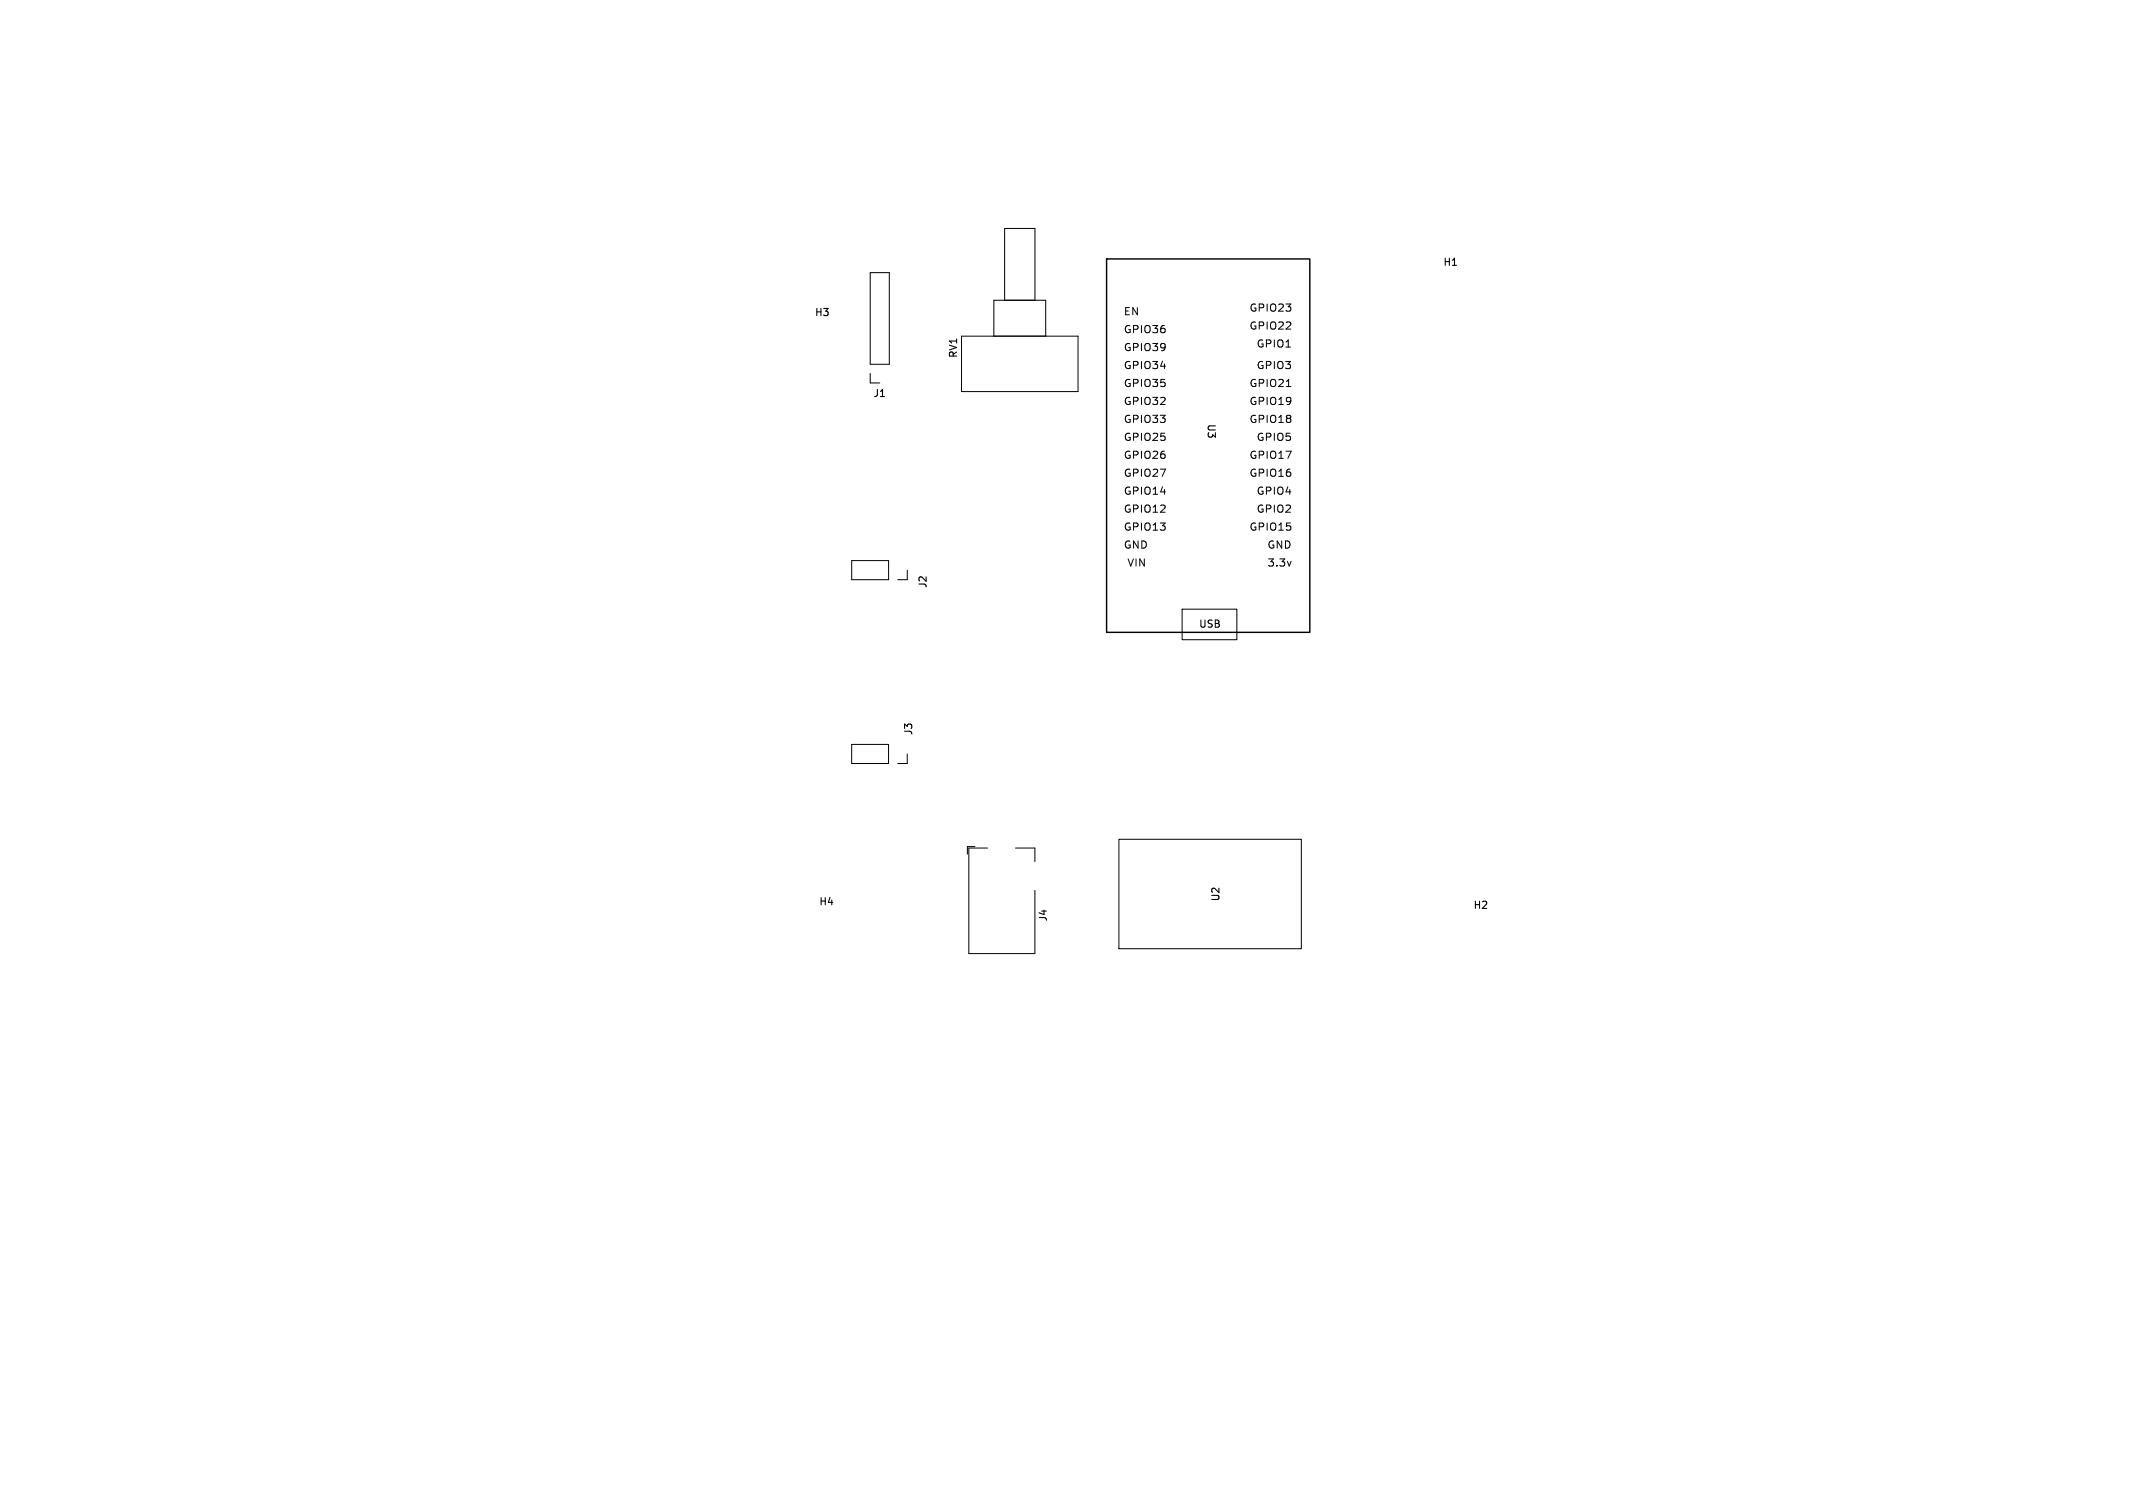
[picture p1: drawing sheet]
<svg xmlns="http://www.w3.org/2000/svg" width="297mm" height="210mm" viewBox="0 0 297 210" stroke-linecap="round" stroke-linejoin="round" font-family="sans-serif">
<defs><g id="words">
<g font-size="1.4">
<text x="200.9" y="37.2">H1</text>
<text x="113.4" y="44.2">H3</text>
<text x="156.4" y="44">EN</text>
<text x="156.4" y="46.5">GPIO36</text>
<text x="173.9" y="46">GPIO22</text>
<text x="173.9" y="43.5">GPIO23</text>
<text x="133.5" y="50" transform="rotate(-90 133.5 50)">RV1</text>
<text x="156.4" y="54">GPIO35</text>
<text x="156.4" y="49">GPIO39</text>
<text x="156.4" y="51.5">GPIO34</text>
<text x="173.9" y="54">GPIO21</text>
<text x="174.9" y="51.5">GPIO3</text>
<text x="174.9" y="48.5">GPIO1</text>
<text x="121.5" y="55.5">J1</text>
<text x="156.4" y="56.5">GPIO32</text>
<text x="156.4" y="59">GPIO33</text>
<text x="168" y="58.9" transform="rotate(90 168 58.9)">U3</text>
<text x="173.9" y="56.5">GPIO19</text>
<text x="173.9" y="59">GPIO18</text>
<text x="156.4" y="64">GPIO26</text>
<text x="156.4" y="61.5">GPIO25</text>
<text x="173.9" y="64">GPIO17</text>
<text x="174.9" y="61.5">GPIO5</text>
<text x="156.4" y="69">GPIO14</text>
<text x="156.4" y="66.5">GPIO27</text>
<text x="156.4" y="71.5">GPIO12</text>
<text x="173.9" y="66.5">GPIO16</text>
<text x="174.9" y="69">GPIO4</text>
<text x="174.9" y="71.5">GPIO2</text>
<text x="156.4" y="74">GPIO13</text>
<text x="156.4" y="76.5">GND</text>
<text x="173.9" y="74">GPIO15</text>
<text x="176.4" y="76.5">GND</text>
<text x="129.2" y="82" transform="rotate(-90 129.2 82)">J2</text>
<text x="156.9" y="79">VIN</text>
<text x="176.4" y="79">3.3v</text>
<text x="166.9" y="87.5">USB</text>
<text x="127.2" y="102.5" transform="rotate(-90 127.2 102.5)">J3</text>
<text x="170" y="125.6" transform="rotate(-90 170 125.6)">U2</text>
<text x="114" y="126.3">H4</text>
<text x="146" y="128.4" transform="rotate(-90 146 128.4)">J4</text>
<text x="205.1" y="126.8">H2</text>
</g>
</g></defs>
<g fill="none" stroke="#000" stroke-width=".14">
<path d="M121.2 38h2.6v12.7h-2.6zM121.2 52v1.3h1.3M133.9 46.8h16.2v7.7h-16.2zM138.4 46.8v-5h7.2v5M139.9 41.8v-10h4.2v10M179.1 53.8h.6M118.6 78.1h5.1v2.6h-5.1zM126.3 79.4v1.3h-1.3M164.6 84.8h7.6v4.3h-7.6zM118.6 103.7h5.1v2.6h-5.1zM126.3 105v1.3h-1.3M135.8 117.9h-1.1v1.1"/>
<path d="M137.5 118.1h-2.6v14.7h9.2v-8.8M141.4 118.1h2.7v1.9M155.8 116.9h25.4v15.2h-25.4z"/>
</g>
<path d="M154.1 36.1h28.3v52h-28.3z" fill="none" stroke="#000" stroke-width=".2"/>
<use href="#words"/>
</svg>
